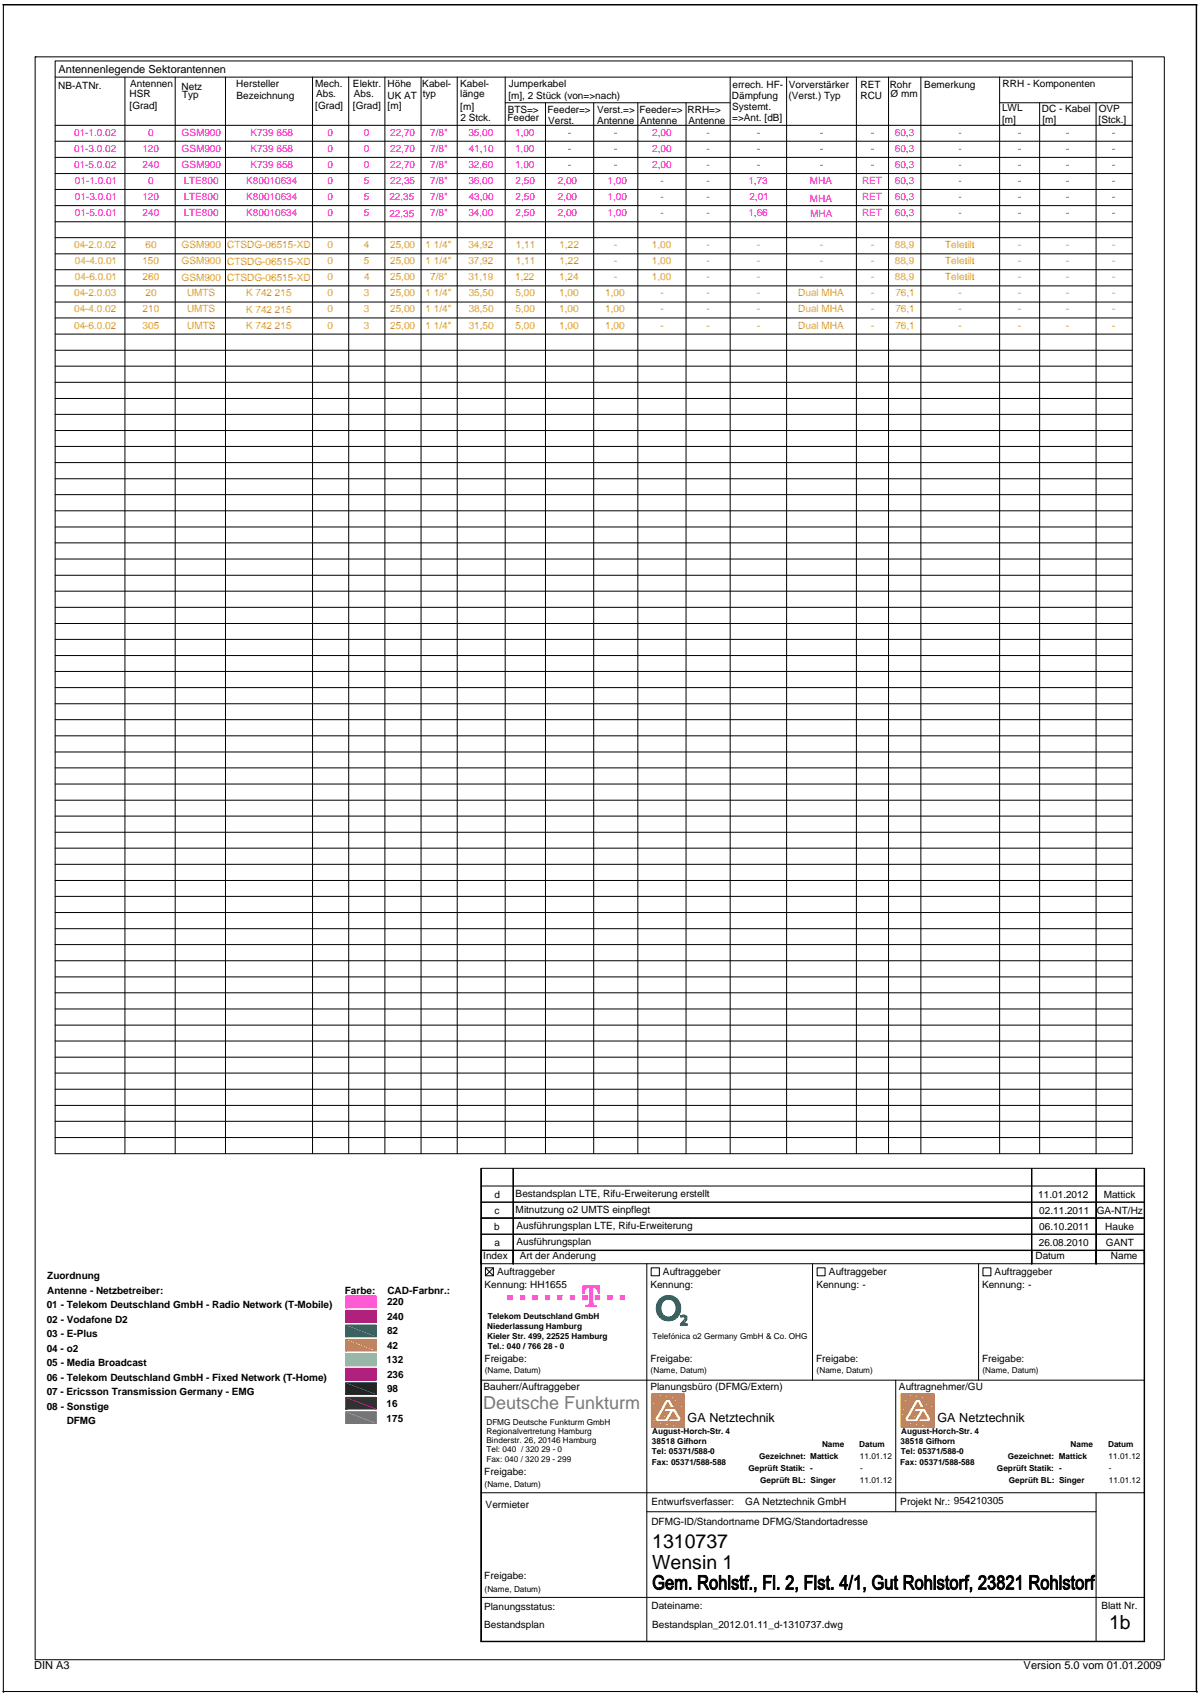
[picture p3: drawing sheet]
<svg xmlns="http://www.w3.org/2000/svg" width="297mm" height="420mm" viewBox="0 0 297 420" stroke-linecap="round" stroke-linejoin="round" font-family="sans-serif">
<defs><g id="words">
<g font-size="4.8">
<text x="161.4" y="383.2">1310737</text>
<text x="161.4" y="388.5">Wensin 1</text>
<text x="274.5" y="403.3">1b</text>
</g>
<text font-size="4.4" fill="#5c5cb8" x="119.6" y="348.9">Deutsche Funkturm</text>
<g font-size="3.1">
<text x="170.2" y="352.1">GA Netztechnik</text>
<text x="232.1" y="352.1">GA Netztechnik</text>
</g>
<g font-size="2.7">
<text x="14.5" y="18.1">Antennenlegende Sektorantennen</text>
<text x="8.4" y="413.1">DIN A3</text>
<text x="253.4" y="413.3">Version 5.0 vom 01.01.2009</text>
</g>
<g font-size="2.5">
<text x="14.4" y="22">NB-ATNr.</text>
<text x="32.1" y="24">HSR</text>
<text x="32.3" y="21.4">Antennen</text>
<text x="45" y="22.3">Netz</text>
<text x="58.5" y="21.4">Hersteller</text>
<text x="78" y="21.4">Mech.</text>
<text x="78.2" y="24">Abs.</text>
<text x="87.4" y="21.4">Elektr.</text>
<text x="87.6" y="24">Abs.</text>
<text x="95.9" y="21.4">Höhe</text>
<text x="104.5" y="21.4">Kabel-</text>
<text x="104.6" y="24">typ</text>
<text x="113.9" y="24">länge</text>
<text x="113.9" y="21.4">Kabel-</text>
<text x="126" y="21.4">Jumperkabel</text>
<text x="181.3" y="21.7">errech. HF-</text>
<text x="195.3" y="21.9">Vorverstärker</text>
<text x="213" y="21.9">RET</text>
<text x="220.2" y="21.9">Rohr</text>
<text x="228.8" y="21.9">Bemerkung</text>
<text x="248.2" y="21.4">RRH - Komponenten</text>
<text x="32.1" y="27">[Grad]</text>
<text x="45.1" y="24.3">Typ</text>
<text x="58.5" y="24.5">Bezeichnung</text>
<text x="78" y="27">[Grad]</text>
<text x="87.4" y="27">[Grad] [m]</text>
<text x="95.9" y="24.5">UK AT</text>
<text x="113.9" y="27.3">[m]</text>
<text x="114" y="29.9">2 Stck.</text>
<text x="125.6" y="30">Feeder</text>
<text x="125.7" y="27.9">BTS=&gt;</text>
<text x="125.9" y="24.5">[m], 2 Stück (von=&gt;nach)</text>
<text x="135.5" y="27.9">Feeder=&gt;</text>
<text x="147.8" y="27.9">Verst.=&gt;</text>
<text x="158.3" y="27.9">Feeder=&gt;</text>
<text x="170.2" y="27.9">RRH=&gt;</text>
<text x="181.2" y="24.5">Dämpfung</text>
<text x="181.3" y="27.3">Systemt.</text>
<text x="195.2" y="24.5">(Verst.) Typ</text>
<text x="213" y="24.6">RCU</text>
<text x="220.4" y="24">Ø mm</text>
<text x="248.1" y="27.6">LWL</text>
<text x="257.9" y="27.7">DC - Kabel</text>
<text x="272" y="27.7">OVP</text>
<text x="135.7" y="30.6">Verst.</text>
<text x="147.8" y="30.6">Antenne</text>
<text x="158.5" y="30.6">Antenne</text>
<text x="170.4" y="30.6">Antenne</text>
<text x="181.3" y="30.1">=&gt;Ant. [dB]</text>
<text x="248.1" y="30.4">[m]</text>
<text x="258" y="30.4">[m]</text>
<text x="271.9" y="30.4">[Stck.]</text>
<text x="122.4" y="296.5">d</text>
<text x="127.6" y="296.2">Bestandsplan LTE, Rifu-Erweiterung erstellt</text>
<text x="257" y="296.5">11.01.2012</text>
<text x="273.2" y="296.5">Mattick</text>
<text x="122.3" y="304.5">b</text>
<text x="122.4" y="300.5">c</text>
<text x="127.6" y="300.2">Mitnutzung o2 UMTS einpflegt</text>
<text x="127.8" y="304.2">Ausführungsplan LTE, Rifu-Erweiterung</text>
<text x="257.3" y="304.5">06.10.2011</text>
<text x="257.3" y="300.5">02.11.2011</text>
<text x="271.5" y="300.5">GA-NT/Hz</text>
<text x="273.6" y="304.5">Hauke</text>
<text x="119.6" y="311.8">Index</text>
<text x="122.4" y="308.5">a</text>
<text x="127.8" y="308.3">Ausführungsplan</text>
<text x="128.6" y="311.8">Art der Änderung</text>
<text x="256.3" y="311.8">Datum</text>
<text x="257.1" y="308.5">26.08.2010</text>
<text x="273.8" y="308.5">GANT</text>
<text x="275" y="311.8">Name</text>
<text x="11.7" y="316.7">Zuordnung</text>
<text x="123.1" y="315.7">Auftraggeber</text>
<text x="164.1" y="315.7">Auftraggeber</text>
<text x="205.2" y="315.7">Auftraggeber</text>
<text x="246.2" y="315.7">Auftraggeber</text>
<text x="11.6" y="323.9">01 - Telekom Deutschland GmbH - Radio Network (T-Mobile)</text>
<text x="11.7" y="320.3">Antenne - Netzbetreiber:</text>
<text x="85.3" y="320.4">Farbe:</text>
<text x="95.8" y="323.2">220</text>
<text x="95.9" y="320.4">CAD-Farbnr.:</text>
<text x="120" y="318.9">Kennung: HH1655</text>
<text x="161" y="318.9">Kennung:</text>
<text x="202.1" y="318.9">Kennung: -</text>
<text x="243.1" y="318.9">Kennung: -</text>
<text x="11.6" y="327.5">02 - Vodafone D2</text>
<text x="95.8" y="326.8">240</text>
<text x="11.6" y="331">03 - E-Plus</text>
<text x="11.6" y="334.7">04 - o2</text>
<text x="95.8" y="330.3">82</text>
<text x="95.8" y="334">42</text>
<text x="11.6" y="338.3">05 - Media Broadcast</text>
<text x="11.6" y="341.8">06 - Telekom Deutschland GmbH - Fixed Network (T-Home)</text>
<text x="95.7" y="337.5">132</text>
<text x="95.8" y="341.1">236</text>
<text x="120" y="337.3">Freigabe:</text>
<text x="161" y="337.3">Freigabe:</text>
<text x="202" y="337.3">Freigabe:</text>
<text x="243.1" y="337.3">Freigabe:</text>
<text x="11.6" y="345.5">07 - Ericsson Transmission Germany - EMG</text>
<text x="95.8" y="344.8">98</text>
<text x="119.7" y="344.3">Bauherr/Auftraggeber</text>
<text x="161" y="344.3">Planungsbüro (DFMG/Extern)</text>
<text x="222.5" y="344.2">Auftragnehmer/GU</text>
<text x="11.6" y="349">08 - Sonstige</text>
<text x="16.5" y="352.7">DFMG</text>
<text x="95.7" y="348.3">16</text>
<text x="95.7" y="352">175</text>
<text x="119.9" y="365.1">Freigabe:</text>
<text x="120.2" y="373.5">Vermieter</text>
<text x="161.2" y="377.6">DFMG-ID/Standortname DFMG/Standortadresse</text>
<text x="161.2" y="372.7">Entwurfsverfasser:</text>
<text x="184.5" y="372.7">GA Netztechnik GmbH</text>
<text x="222.8" y="372.7">Projekt Nr.: 954210305</text>
<text x="119.9" y="390.9">Freigabe:</text>
<text x="119.8" y="398.6">Planungsstatus:</text>
<text x="161.2" y="398.3">Dateiname:</text>
<text x="272.6" y="398.3">Blatt Nr.</text>
<text x="119.8" y="403.1">Bestandsplan</text>
<text x="161.4" y="403.1">Bestandsplan_2012.01.11_d-1310737.dwg</text>
</g>
<g font-size="2.5" fill="#ff00bf">
<text x="18.4" y="33.6">01-1.0.02</text>
<text x="36.7" y="33.6">0</text>
<text x="45" y="33.6">GSM900</text>
<text x="62" y="33.6">K739 658</text>
<text x="81.1" y="33.6">0</text>
<text x="90" y="33.6">0</text>
<text x="96.6" y="33.6">22,70</text>
<text x="106.5" y="33.6">7/8&quot;</text>
<text x="116" y="33.6">35,00</text>
<text x="127.5" y="33.6">1,00</text>
<text x="140.5" y="33.6">-</text>
<text x="152" y="33.6">-</text>
<text x="161.4" y="33.6">2,00</text>
<text x="174.9" y="33.6">-</text>
<text x="187.3" y="33.6">-</text>
<text x="202.9" y="33.6">-</text>
<text x="215.5" y="33.6">-</text>
<text x="221.5" y="33.6">60,3</text>
<text x="237.3" y="33.6">-</text>
<text x="251.9" y="33.6">-</text>
<text x="263.9" y="33.6">-</text>
<text x="275.3" y="33.6">-</text>
<text x="18.4" y="41.6">01-5.0.02</text>
<text x="18.4" y="37.6">01-3.0.02</text>
<text x="35.2" y="37.6">120</text>
<text x="35.3" y="41.6">240</text>
<text x="45" y="37.6">GSM900</text>
<text x="45" y="41.7">GSM900</text>
<text x="62" y="37.6">K739 658</text>
<text x="62" y="41.6">K739 658</text>
<text x="81.1" y="37.6">0</text>
<text x="81.1" y="41.6">0</text>
<text x="90" y="37.6">0</text>
<text x="90" y="41.6">0</text>
<text x="96.6" y="37.6">22,70</text>
<text x="96.6" y="41.6">22,70</text>
<text x="106.5" y="37.6">7/8&quot;</text>
<text x="106.5" y="41.6">7/8&quot;</text>
<text x="116" y="41.6">32,60</text>
<text x="116" y="37.6">41,10</text>
<text x="127.5" y="37.6">1,00</text>
<text x="127.5" y="41.6">1,00</text>
<text x="140.5" y="37.6">-</text>
<text x="140.5" y="41.6">-</text>
<text x="152" y="41.6">-</text>
<text x="152" y="37.6">-</text>
<text x="161.4" y="37.6">2,00</text>
<text x="161.4" y="41.6">2,00</text>
<text x="174.9" y="41.6">-</text>
<text x="174.9" y="37.6">-</text>
<text x="187.3" y="41.6">-</text>
<text x="187.3" y="37.6">-</text>
<text x="202.9" y="37.6">-</text>
<text x="202.9" y="41.6">-</text>
<text x="215.5" y="37.6">-</text>
<text x="215.5" y="41.6">-</text>
<text x="221.5" y="37.6">60,3</text>
<text x="221.5" y="41.6">60,3</text>
<text x="237.3" y="41.6">-</text>
<text x="237.3" y="37.6">-</text>
<text x="251.9" y="41.6">-</text>
<text x="251.9" y="37.6">-</text>
<text x="263.9" y="41.6">-</text>
<text x="263.9" y="37.6">-</text>
<text x="275.3" y="41.6">-</text>
<text x="275.3" y="37.6">-</text>
<text x="18.5" y="45.5">01-1.0.01</text>
<text x="36.7" y="45.5">0</text>
<text x="45.5" y="45.5">LTE800</text>
<text x="61" y="45.5">K80010634</text>
<text x="81.1" y="45.5">0</text>
<text x="90" y="45.5">5</text>
<text x="96.6" y="45.5">22,35</text>
<text x="106.5" y="45.5">7/8&quot;</text>
<text x="116" y="45.5">36,00</text>
<text x="127.6" y="45.5">2,50</text>
<text x="138" y="45.5">2,00</text>
<text x="150.4" y="45.5">1,00</text>
<text x="163.5" y="45.5">-</text>
<text x="174.9" y="45.5">-</text>
<text x="185.3" y="45.5">1,73</text>
<text x="200.5" y="45.5">MHA</text>
<text x="213.4" y="45.5">RET</text>
<text x="221.5" y="45.5">60,3</text>
<text x="237.3" y="45.5">-</text>
<text x="251.9" y="45.5">-</text>
<text x="263.9" y="45.5">-</text>
<text x="275.3" y="45.5">-</text>
<text x="18.5" y="49.5">01-3.0.01</text>
<text x="18.5" y="53.5">01-5.0.01</text>
<text x="35.2" y="49.5">120</text>
<text x="35.3" y="53.5">240</text>
<text x="45.5" y="49.5">LTE800</text>
<text x="45.5" y="53.5">LTE800</text>
<text x="61" y="49.5">K80010634</text>
<text x="61" y="53.5">K80010634</text>
<text x="81.1" y="49.5">0</text>
<text x="81.1" y="53.5">0</text>
<text x="90" y="49.5">5</text>
<text x="90" y="53.5">5</text>
<text x="96.4" y="49.6">22,35</text>
<text x="96.4" y="53.6">22,35</text>
<text x="106.5" y="49.5">7/8&quot;</text>
<text x="106.5" y="53.5">7/8&quot;</text>
<text x="115.9" y="53.5">34,00</text>
<text x="116" y="49.5">43,00</text>
<text x="127.6" y="49.5">2,50</text>
<text x="127.6" y="53.5">2,50</text>
<text x="138" y="49.5">2,00</text>
<text x="138" y="53.5">2,00</text>
<text x="150.4" y="49.5">1,00</text>
<text x="150.4" y="53.5">1,00</text>
<text x="163.5" y="49.5">-</text>
<text x="163.5" y="53.5">-</text>
<text x="174.9" y="49.5">-</text>
<text x="174.9" y="53.5">-</text>
<text x="185.3" y="53.5">1,66</text>
<text x="185.5" y="49.5">2,01</text>
<text x="200.5" y="49.9">MHA</text>
<text x="200.6" y="53.6">MHA</text>
<text x="213.4" y="49.5">RET</text>
<text x="213.4" y="53.5">RET</text>
<text x="221.5" y="49.5">60,3</text>
<text x="221.5" y="53.5">60,3</text>
<text x="237.3" y="49.5">-</text>
<text x="237.3" y="53.5">-</text>
<text x="251.9" y="49.5">-</text>
<text x="251.9" y="53.5">-</text>
<text x="263.9" y="49.5">-</text>
<text x="263.9" y="53.5">-</text>
<text x="275.3" y="49.5">-</text>
<text x="275.3" y="53.5">-</text>
</g>
<g font-size="2.5" fill="#dda500">
<text x="18.4" y="61.4">04-2.0.02</text>
<text x="18.5" y="65.4">04-4.0.01</text>
<text x="35.2" y="65.4">150</text>
<text x="36" y="61.4">60</text>
<text x="45" y="65.4">GSM900</text>
<text x="45" y="61.4">GSM900</text>
<text x="56.3" y="65.5">CTSDG-06515-XD</text>
<text x="56.3" y="61.4">CTSDG-06515-XD</text>
<text x="81.1" y="65.4">0</text>
<text x="81.1" y="61.4">0</text>
<text x="90" y="65.4">5</text>
<text x="90.1" y="61.4">4</text>
<text x="96.6" y="65.4">25,00</text>
<text x="96.6" y="61.4">25,00</text>
<text x="105.3" y="65.4">1 1/4&quot;</text>
<text x="105.3" y="61.4">1 1/4&quot;</text>
<text x="116" y="65.4">37,92</text>
<text x="116" y="61.4">34,92</text>
<text x="127.7" y="65.4">1,11</text>
<text x="127.7" y="61.4">1,11</text>
<text x="138.5" y="61.4">1,22</text>
<text x="138.5" y="65.4">1,22</text>
<text x="152" y="65.4">-</text>
<text x="152" y="61.4">-</text>
<text x="161.4" y="61.4">1,00</text>
<text x="161.4" y="65.4">1,00</text>
<text x="174.9" y="65.4">-</text>
<text x="174.9" y="61.4">-</text>
<text x="187.3" y="65.4">-</text>
<text x="187.3" y="61.4">-</text>
<text x="202.9" y="61.4">-</text>
<text x="202.9" y="65.4">-</text>
<text x="215.5" y="61.4">-</text>
<text x="215.5" y="65.4">-</text>
<text x="221.5" y="65.4">88,9</text>
<text x="221.5" y="61.4">88,9</text>
<text x="234" y="65.4">Teletilt</text>
<text x="234" y="61.4">Teletilt</text>
<text x="251.9" y="65.4">-</text>
<text x="251.9" y="61.4">-</text>
<text x="263.9" y="65.4">-</text>
<text x="263.9" y="61.4">-</text>
<text x="275.3" y="65.4">-</text>
<text x="275.3" y="61.4">-</text>
<text x="18.5" y="69.4">04-6.0.01</text>
<text x="35.3" y="69.4">260</text>
<text x="45" y="69.6">GSM900</text>
<text x="56.3" y="69.5">CTSDG-06515-XD</text>
<text x="81.1" y="69.4">0</text>
<text x="90.1" y="69.4">4</text>
<text x="96.6" y="69.4">25,00</text>
<text x="106.5" y="69.4">7/8&quot;</text>
<text x="116" y="69.4">31,19</text>
<text x="127.5" y="69.4">1,22</text>
<text x="138.4" y="69.4">1,24</text>
<text x="152" y="69.4">-</text>
<text x="161.4" y="69.4">1,00</text>
<text x="174.9" y="69.4">-</text>
<text x="187.3" y="69.4">-</text>
<text x="202.9" y="69.4">-</text>
<text x="215.5" y="69.4">-</text>
<text x="221.5" y="69.4">88,9</text>
<text x="234" y="69.4">Teletilt</text>
<text x="251.9" y="69.4">-</text>
<text x="263.9" y="69.4">-</text>
<text x="275.3" y="69.4">-</text>
<text x="18.4" y="73.4">04-2.0.03</text>
<text x="18.4" y="77.3">04-4.0.02</text>
<text x="35.3" y="77.3">210</text>
<text x="36" y="73.4">20</text>
<text x="46.3" y="73.4">UMTS</text>
<text x="46.3" y="77.3">UMTS</text>
<text x="60.9" y="73.4">K 742 215</text>
<text x="60.9" y="77.5">K 742 215</text>
<text x="81.1" y="73.4">0</text>
<text x="81.1" y="77.3">0</text>
<text x="90" y="73.4">3</text>
<text x="90" y="77.3">3</text>
<text x="96.6" y="73.4">25,00</text>
<text x="96.6" y="77.3">25,00</text>
<text x="105.3" y="73.4">1 1/4&quot;</text>
<text x="105.3" y="77.3">1 1/4&quot;</text>
<text x="116" y="73.4">35,50</text>
<text x="116" y="77.3">38,50</text>
<text x="127.6" y="73.4">5,00</text>
<text x="127.6" y="77.3">5,00</text>
<text x="138.4" y="73.4">1,00</text>
<text x="138.4" y="77.3">1,00</text>
<text x="149.8" y="73.4">1,00</text>
<text x="149.8" y="77.3">1,00</text>
<text x="163.5" y="73.4">-</text>
<text x="163.5" y="77.3">-</text>
<text x="174.9" y="73.4">-</text>
<text x="174.9" y="77.3">-</text>
<text x="187.3" y="73.4">-</text>
<text x="187.3" y="77.3">-</text>
<text x="197.6" y="73.4">Dual MHA</text>
<text x="197.6" y="77.3">Dual MHA</text>
<text x="215.5" y="73.4">-</text>
<text x="215.5" y="77.3">-</text>
<text x="221.6" y="73.4">76,1</text>
<text x="221.6" y="77.3">76,1</text>
<text x="237.3" y="73.4">-</text>
<text x="237.3" y="77.3">-</text>
<text x="251.9" y="73.4">-</text>
<text x="251.9" y="77.3">-</text>
<text x="263.9" y="73.4">-</text>
<text x="263.9" y="77.3">-</text>
<text x="275.3" y="73.4">-</text>
<text x="275.3" y="77.3">-</text>
<text x="18.4" y="81.3">04-6.0.02</text>
<text x="35.3" y="81.3">305</text>
<text x="46.4" y="81.5">UMTS</text>
<text x="60.9" y="81.5">K 742 215</text>
<text x="81.1" y="81.3">0</text>
<text x="90" y="81.3">3</text>
<text x="96.6" y="81.3">25,00</text>
<text x="105.3" y="81.3">1 1/4&quot;</text>
<text x="116" y="81.3">31,50</text>
<text x="127.6" y="81.3">5,00</text>
<text x="138.4" y="81.3">1,00</text>
<text x="149.8" y="81.3">1,00</text>
<text x="163.5" y="81.3">-</text>
<text x="174.9" y="81.3">-</text>
<text x="187.3" y="81.3">-</text>
<text x="197.6" y="81.3">Dual MHA</text>
<text x="215.5" y="81.3">-</text>
<text x="221.6" y="81.3">76,1</text>
<text x="237.3" y="81.3">-</text>
<text x="251.9" y="81.3">-</text>
<text x="263.9" y="81.3">-</text>
<text x="275.3" y="81.3">-</text>
</g>
<g font-size="2">
<text x="120.6" y="329">Niederlassung Hamburg</text>
<text x="120.7" y="326.5">Telekom Deutschland GmbH</text>
<text x="120.6" y="331.5">Kieler Str. 499, 22525 Hamburg</text>
<text x="120.7" y="334">Tel.: 040 / 766 28 - 0</text>
<text x="161.5" y="331.5">Telefónica o2 Germany GmbH &amp; Co. OHG</text>
<text x="120" y="340">(Name, Datum)</text>
<text x="161.1" y="340">(Name, Datum)</text>
<text x="202.1" y="340">(Name, Datum)</text>
<text x="243.2" y="340">(Name, Datum)</text>
<text x="120.4" y="352.8">DFMG Deutsche Funkturm GmbH</text>
<text x="120.4" y="355.1">Regionalvertretung Hamburg</text>
<text x="120.4" y="357.4">Binderstr. 26, 20146 Hamburg</text>
<text x="120.4" y="359.6">Tel: 040 / 320 29 - 0</text>
<text x="161.4" y="357.6">38518 Gifhorn</text>
<text x="161.4" y="355.1">August-Horch-Str. 4</text>
<text x="203.5" y="358.2">Name</text>
<text x="212.7" y="358.2">Datum</text>
<text x="222.9" y="357.6">38518 Gifhorn</text>
<text x="223" y="355.1">August-Horch-Str. 4</text>
<text x="265" y="358.2">Name</text>
<text x="274.3" y="358.2">Datum</text>
<text x="120.4" y="361.9">Fax: 040 / 320 29 - 299</text>
<text x="161.3" y="362.6">Fax: 05371/588-588</text>
<text x="161.4" y="360.1">Tel: 05371/588-0</text>
<text x="185.3" y="364.1">Geprüft Statik: -</text>
<text x="187.9" y="361.2">Gezeichnet: Mattick</text>
<text x="212.9" y="361.3">11.01.12</text>
<text x="212.9" y="364.2">-</text>
<text x="222.8" y="362.6">Fax: 05371/588-588</text>
<text x="223" y="360.1">Tel: 05371/588-0</text>
<text x="246.8" y="364.1">Geprüft Statik: -</text>
<text x="249.4" y="361.2">Gezeichnet: Mattick</text>
<text x="274.4" y="361.3">11.01.12</text>
<text x="274.5" y="364.2">-</text>
<text x="120" y="368.2">(Name, Datum)</text>
<text x="188.2" y="367.1">Geprüft BL: Singer</text>
<text x="212.9" y="367.1">11.01.12</text>
<text x="249.7" y="367.1">Geprüft BL: Singer</text>
<text x="274.5" y="367.1">11.01.12</text>
<text x="120" y="394.1">(Name, Datum)</text>
</g>
</g></defs>
<g fill="none" stroke="#000" stroke-width=".25">
<path d="M119 310l.1 2.9zM119 312.9l.1 93.5zM119 310l.1 96.4M119 312.9h.1M119.1 312.9h164.2M120.2 313.9h1.9v2h-1.9zM127 312.9h.1M127 310l.1 2.9zM127 310h.1M127 310v2.9M160.1 312.9v93.5M161.2 313.9h2v2h-2z"/>
<path d="M201.1 312.9v28.8M202.3 313.9h1.9v2h-1.9zM242.2 312.9v28.8M243.3 313.9h2v2h-2zM255.3 312.9h.1M255.3 310l.1 2.9zM255.3 310h.1M255.4 310v2.9M271.3 310l.1 2.9zM271.4 310v2.9M283.2 312.9l.1 93.5zM283.2 310l.1 2.9z"/>
<path d="M283.3 310v96.4M119.1 341.7h164.2M221.7 341.7v32.6M119.1 369.6h164.2M160.1 374.3h111.2M271.3 369.6v36.8M119.1 395.5h164.2M119 406.4h.1M119.1 406.4l164.2 .1zM119.1 406.4h164.2"/>
</g>
<g fill="#000" stroke="#000" stroke-width=".25">
<path d="M162.2 390.4a1.31 1.31 0 0 1 1.8 0h-.9a1.44 1.44 0 0 0-1 1.4 1.44 1.44 0 0 0 1 1.4l.9 .1a1.58 1.58 0 0 1-1.9-.1 1.58 1.58 0 0 1-.4-1.8z" fill-rule="evenodd"/>
<path d="M163.1 390.4h.9l.3 .6-.3 .1a.81 .81 0 0 0-.9-.7z" fill-rule="evenodd"/>
<path d="M163.1 391.8h1.3v1.2l-.4 .3-.9-.1 .9-.4v-.6h-.9z" fill-rule="evenodd"/>
<path d="M165 391.3h.8l-.5 .2-.2 .5 1.6 .2v.2h-1.6l.2 .6 .5 .2h-.8l-.2-.3v-1.1z" fill-rule="evenodd"/>
<path d="M165 391.3a.96 .96 0 0 1 1.2-.2 .96 .96 0 0 1 .5 1.1l-1.6-.2h1.2l-.1-.4-.3-.3z" fill-rule="evenodd"/>
<path d="M165 393.2h.8l.3-.1 .2-.4 .4 .1a.94 .94 0 0 1-.7 .8 .94 .94 0 0 1-1-.4z" fill-rule="evenodd"/>
<path d="M167.2 391h.3v.4h.2l-.2 .8v1.3h-.3z" fill-rule="evenodd"/>
<path d="M167.7 391.1l.4-.2 .4 .2-1 .3z" fill-rule="evenodd"/>
<path d="M168 391.3l.5-.2 .2 .3z" fill-rule="evenodd"/>
<path d="M168.3 391.5l1.1-.6 .5 .3-1 .3-.1 2h-.4z" fill-rule="evenodd"/>
<path d="M169.3 391.3l.6-.1 .1 .4v1.9h-.3l-.1-1.9z" fill-rule="evenodd"/>
<path d="M170.7 393h.4v.5h-.4z" fill-rule="evenodd"/>
<path d="M172.9 390.1h1.9l-.6 .3h-.9v1.2h1.7a2.08 2.08 0 0 1-1.7 .4v1.5h-.4z" fill-rule="evenodd"/>
<path d="M173.7 392l.7-.1 .2 .2 .9 1.4h-.5l-.9-1.4z" fill-rule="evenodd"/>
<path d="M174.2 390.4l.6-.3 .3 .3 .1 .6-.2 .6h-1.7l1.2-.1 .2-.2v-.7z" fill-rule="evenodd"/>
<path d="M176 391.2a.91 .91 0 0 1 1.4 .1h-.8a1.06 1.06 0 0 0-.6 1 1.06 1.06 0 0 0 .6 .9h-.7l-.2-.3v-1.1z" fill-rule="evenodd"/>
<path d="M176.6 391.3h.8a1.29 1.29 0 0 1 .2 1.5 1.29 1.29 0 0 1-1.4 .7l-.3-.3h.7a1.06 1.06 0 0 0 .6-.9 1.06 1.06 0 0 0-.6-1z" fill-rule="evenodd"/>
<path d="M178.1 390.1h.3v1.2h.6l-.5 .4-.1 1.8h-.3z" fill-rule="evenodd"/>
<path d="M178.4 391.3a.73 .73 0 0 1 1.3 .1l.1 2.1h-.4l-.1-2z" fill-rule="evenodd"/>
<path d="M180.3 390.1h.4v3.4h-.4z" fill-rule="evenodd"/>
<path d="M181.1 392.8l.3-.1 .2 .4 .4 .1-.6 .2z" fill-rule="evenodd"/>
<path d="M181.4 391.1l.5-.2 .7 .4-1 .1-.1 .2 .2 .3 .7 .3a.83 .83 0 0 1 .2 1.2 .83 .83 0 0 1-1.2 0l1-.3v-.5l-.4-.1a.82 .82 0 0 1-.8-1.1z" fill-rule="evenodd"/>
<path d="M181.9 391.3h.7l.2 .4h-.4l-.1-.3z" fill-rule="evenodd"/>
<path d="M183.3 390.4l.4-.3v.9h.4v.4h-.4v1.6l.2 .2-.5 .1-.1-1.9h-.2v-.4h.2z" fill-rule="evenodd"/>
<path d="M183.4 393.3l.7-.2v.4h-.6z" fill-rule="evenodd"/>
<path d="M184.5 390.4h.6l-.2 .1-.1 .5h.5v.4h-.5v2.1h-.3v-2.1h-.3v-.4h.3z" fill-rule="evenodd"/>
<path d="M184.7 390.1l.7-.1v.4h-.9z" fill-rule="evenodd"/>
<path d="M185.7 393h.4v.5h-.4z" fill-rule="evenodd"/>
<path d="M186.8 393h.4l-.1 1-.2 .2-.1-.2 .2-.5h-.2z" fill-rule="evenodd"/>
<path d="M189 390.1h2v.4h-1.6v1h1.4v.4h-1.4v1.6h-.4z" fill-rule="evenodd"/>
<path d="M191.4 390.1h.4v3.4h-.4z" fill-rule="evenodd"/>
<path d="M192.4 393h.5v.5h-.5z" fill-rule="evenodd"/>
<path d="M194.8 390.3a.97 .97 0 0 1 1.4 0l-1.1 .2-.2 .6h-.4z" fill-rule="evenodd"/>
<path d="M195.5 390.4l.7-.1a2.08 2.08 0 0 1-1.1 2.6l-.1 .2h1.4v.4h-1.9l.3-.7 1-1.2 .2-.5-.1-.5z" fill-rule="evenodd"/>
<path d="M197 393h.4l-.1 1-.2 .2 .1-.7h-.2z" fill-rule="evenodd"/>
<path d="M199.2 390.1h2v.4h-1.6v1h1.4v.4h-1.4v1.6h-.4z" fill-rule="evenodd"/>
<path d="M201.7 390.1h.3v3.4h-.3z" fill-rule="evenodd"/>
<path d="M202.4 392.8l.4-.1 .1 .4 .4 .1-.6 .2z" fill-rule="evenodd"/>
<path d="M202.7 391.1l.6-.2 .7 .4-1.1 .1-.1 .2 .2 .3 .8 .3a.82 .82 0 0 1 .2 1.2 .82 .82 0 0 1-1.3 0l1-.3v-.5l-.4-.1a.86 .86 0 0 1-.8-.8z" fill-rule="evenodd"/>
<path d="M203.3 391.3h.7l.1 .4h-.3l-.2-.3z" fill-rule="evenodd"/>
<path d="M204.7 390.4l.3-.3v.9h.4v.4h-.4l.1 1.6 .2 .2-.6 .1v-1.9h-.3v-.4h.3z" fill-rule="evenodd"/>
<path d="M204.7 393.3l.7-.2v.4h-.5z" fill-rule="evenodd"/>
<path d="M205.8 393h.5v.5h-.5z" fill-rule="evenodd"/>
<path d="M209.1 390.1h.3l-1.2 2.2h1.6v.4h-.4v.8h-.3v-.8h-1.3v-.4z" fill-rule="evenodd"/>
<path d="M209.4 390.1v2.2h-1.2h.9v-1.6z" fill-rule="evenodd"/>
<path d="M210.9 390h.3l-.9 3.6h-.3z" fill-rule="evenodd"/>
<path d="M211.6 390.9l.4-.2 .3 .1-.7 .5z" fill-rule="evenodd"/>
<path d="M212.4 390h.3v3.5h-.4v-2.7l-.3-.1z" fill-rule="evenodd"/>
<path d="M213.8 393h.4l-.1 1-.2 .2 .1-.7h-.2z" fill-rule="evenodd"/>
<path d="M216.5 390.4a1.34 1.34 0 0 1 1.8 0h-.9a1.46 1.46 0 0 0-1.1 1 1.46 1.46 0 0 0 .4 1.5l1.6 .4a1.59 1.59 0 0 1-1.9-.1 1.59 1.59 0 0 1-.5-1.8z" fill-rule="evenodd"/>
<path d="M217.4 390.4h.9l.3 .6-.4 .1a.81 .81 0 0 0-.8-.7z" fill-rule="evenodd"/>
<path d="M217.4 391.8h1.2v1.2l-.3 .3-.9-.1 .8-.4v-.6h-.8z" fill-rule="evenodd"/>
<path d="M219.1 391h.4v1.9l.4 .3-.6 .1-.1-.3z" fill-rule="evenodd"/>
<path d="M219.3 393.3l1.2-.1a.73 .73 0 0 1-1.2 .1z" fill-rule="evenodd"/>
<path d="M220.5 391h.4v2.5h-.4v-.3l-.3-.1 .3-.7z" fill-rule="evenodd"/>
<path d="M221.5 390.4l.3-.3v.9h.4v.4h-.4l.1 1.6 .2 .2-.6 .1v-1.9h-.3v-.4h.3z" fill-rule="evenodd"/>
<path d="M221.5 393.3l.7-.2 .1 .4h-.6z" fill-rule="evenodd"/>
<path d="M223.8 390.1h1.8l-.5 .3h-1v1.2h1.8a2.17 2.17 0 0 1-1.8 .4v1.5h-.3z" fill-rule="evenodd"/>
<path d="M224.6 392l.7-.1 .2 .2 .8 1.4h-.5l-.8-1.4z" fill-rule="evenodd"/>
<path d="M225.1 390.4l.5-.3 .4 .3 .1 .6-.2 .6h-1.8l1.3-.1 .2-.2-.1-.7z" fill-rule="evenodd"/>
<path d="M226.8 391.2a.91 .91 0 0 1 1.4 .1h-.7a1.06 1.06 0 0 0-.6 1 1.06 1.06 0 0 0 .6 .9h-.7l-.2-.3v-1.1z" fill-rule="evenodd"/>
<path d="M227.5 391.3h.7a1.29 1.29 0 0 1 .3 1.5 1.29 1.29 0 0 1-1.4 .7l-.3-.3h.7a1.05 1.05 0 0 0 .6-.9 1.05 1.05 0 0 0-.6-1z" fill-rule="evenodd"/>
<path d="M228.9 390.1h.4v1.2h.5l-.5 .4v1.8h-.4z" fill-rule="evenodd"/>
<path d="M229.3 391.3a.73 .73 0 0 1 1.3 .1l.1 2.1h-.4l-.1-2z" fill-rule="evenodd"/>
<path d="M231.2 390.1h.3v3.4h-.3z" fill-rule="evenodd"/>
<path d="M232 392.8l.3-.1 .2 .4 .4 .1-.7 .2z" fill-rule="evenodd"/>
<path d="M232.3 391.1l.5-.2 .7 .4-1 .1-.1 .4 .5 .2a.82 .82 0 0 1 .7 1.2 .99 .99 0 0 1-1.4 .2l1-.3v-.5l-.3-.1a.83 .83 0 0 1-.9-.8z" fill-rule="evenodd"/>
<path d="M232.8 391.3h.7l.1 .4h-.3l-.1-.3z" fill-rule="evenodd"/>
<path d="M234.2 390.4l.4-.3v.9h.3v.4h-.3v1.6l.2 .2-.5 .1-.1-1.9h-.2v-.4h.2z" fill-rule="evenodd"/>
<path d="M234.3 393.3l.6-.2 .1 .4h-.6z" fill-rule="evenodd"/>
<path d="M235.5 391.2a.91 .91 0 0 1 1.4 .1h-.8a1.06 1.06 0 0 0-.6 1 1.06 1.06 0 0 0 .6 .9h-.7l-.2-.3v-1.1z" fill-rule="evenodd"/>
<path d="M236.1 391.3h.8a1.29 1.29 0 0 1 .2 1.5 1.29 1.29 0 0 1-1.4 .7l-.3-.3h.7a1.05 1.05 0 0 0 .7-.9 1.05 1.05 0 0 0-.7-1z" fill-rule="evenodd"/>
<path d="M237.6 391h.3v.4h.4l-.3 .3-.1 1.8h-.3z" fill-rule="evenodd"/>
<path d="M238.1 391l.6 .1-.1 .4-.7-.1z" fill-rule="evenodd"/>
<path d="M239 390.4h.6l-.2 .1v.5h.4v.4h-.4v2.1h-.4v-2.1h-.3v-.4h.3z" fill-rule="evenodd"/>
<path d="M239.2 390.1l.7-.1v.4h-.9z" fill-rule="evenodd"/>
<path d="M240.1 393h.5l-.1 1-.3 .2-.1-.2 .2-.5h-.2z" fill-rule="evenodd"/>
<path d="M242.5 390.3a.97 .97 0 0 1 1.4 0l-1.1 .2-.2 .6h-.3z" fill-rule="evenodd"/>
<path d="M243.2 390.4l.7-.1a1.55 1.55 0 0 1-.7 2.2l-.5 .6h1.4v.4h-1.9l.2-.7 1.1-1.2 .2-.5-.1-.5z" fill-rule="evenodd"/>
<path d="M244.8 390.3l.6 .1-.3 .1-.2 .5-.4-.1z" fill-rule="evenodd"/>
<path d="M244.5 392.6h.4l.1 .4 .4 .2 .7 .1a.93 .93 0 0 1-1 .2 .93 .93 0 0 1-.6-.9z" fill-rule="evenodd"/>
<path d="M245.2 391.5l.7 .1-.7 .3z" fill-rule="evenodd"/>
<path d="M244.8 390.3a.86 .86 0 0 1 1.3 .1 .86 .86 0 0 1-.2 1.2l-.6-.1 .4-.1 .2-.4-.1-.5z" fill-rule="evenodd"/>
<path d="M245.4 391.8l.5-.2 .4 .3a1.11 1.11 0 0 1-.2 1.4l-.7-.1 .5-.2 .1-.5-.1-.4z" fill-rule="evenodd"/>
<path d="M246.9 391.9l.3-.2 .5 .1-.4 .2a.75 .75 0 0 0 .4 1.2l-.7 .1a1.19 1.19 0 0 1-.1-1.4z" fill-rule="evenodd"/>
<path d="M247.1 390.3a.82 .82 0 0 1 1.2 0l-.9 .2-.2 .4 .2 .4a1.21 1.21 0 0 1 1.1 .7 1.21 1.21 0 0 1-.1 1.3 .97 .97 0 0 1-1.4 0l1.1-.2 .2-.5-.1-.6-.9-.4a.86 .86 0 0 1-.2-1.3z" fill-rule="evenodd"/>
<path d="M247.7 390.4l.6-.1a.85 .85 0 0 1-.2 1.3l-.4-.1 .4-.2 .1-.4-.1-.4z" fill-rule="evenodd"/>
<path d="M249.3 390.3a.97 .97 0 0 1 1.4 0l-1.1 .2-.2 .6h-.3z" fill-rule="evenodd"/>
<path d="M250 390.4l.7-.1a1.63 1.63 0 0 1-.7 2.3l-.5 .5h1.4v.4h-1.9l.2-.7 1.2-1.2 .1-.5-.1-.5z" fill-rule="evenodd"/>
<path d="M251.6 390.9l.3-.2 .4 .1-.7 .5z" fill-rule="evenodd"/>
<path d="M252.4 390h.3v3.5h-.4v-2.7l-.4-.1z" fill-rule="evenodd"/>
<path d="M254.9 390.1h1.9l-.6 .3h-.9v1.2h1.7a2.08 2.08 0 0 1-1.7 .4v1.5h-.4z" fill-rule="evenodd"/>
<path d="M255.7 392l.7-.1 .2 .2 .9 1.4h-.5l-.7-1.2z" fill-rule="evenodd"/>
<path d="M256.2 390.4l.6-.3 .3 .3 .1 .6-.2 .6h-1.7l1.2-.1 .2-.2v-.7z" fill-rule="evenodd"/>
<path d="M258 391.2a.93 .93 0 0 1 1.4 .1h-.8a1.05 1.05 0 0 0-.6 1 1.05 1.05 0 0 0 .6 .9h-.7l-.2-.3v-1.1z" fill-rule="evenodd"/>
<path d="M258.6 391.3h.8a1.29 1.29 0 0 1 .2 1.5 1.29 1.29 0 0 1-1.4 .7l-.3-.3h.7a1.06 1.06 0 0 0 .6-.9 1.06 1.06 0 0 0-.6-1z" fill-rule="evenodd"/>
<path d="M260.1 390.1h.3v1.2h.6l-.5 .4-.1 1.8h-.3z" fill-rule="evenodd"/>
<path d="M260.4 391.3a.73 .73 0 0 1 1.3 .1l.1 2.1h-.4l-.1-2z" fill-rule="evenodd"/>
<path d="M262.3 390.1h.4v3.4h-.4z" fill-rule="evenodd"/>
<path d="M263.1 392.8l.3-.1 .2 .4 .4 .1-.6 .2z" fill-rule="evenodd"/>
<path d="M263.4 391.1l.5-.2 .7 .4-1 .1-.1 .4 .5 .2a.82 .82 0 0 1 .7 1.2 .99 .99 0 0 1-1.3 .2l1-.3v-.5l-.4-.1a.82 .82 0 0 1-.8-1.1z" fill-rule="evenodd"/>
<path d="M263.9 391.3h.7l.2 .4h-.4l-.1-.3z" fill-rule="evenodd"/>
<path d="M265.3 390.4l.4-.3v.9h.4v.4h-.4v1.6l.2 .2-.5 .1-.1-1.9h-.2v-.4h.2z" fill-rule="evenodd"/>
<path d="M265.4 393.3l.7-.2v.4h-.6z" fill-rule="evenodd"/>
<path d="M266.6 391.2a.91 .91 0 0 1 1.4 .1h-.7a1.05 1.05 0 0 0-.7 1 1.05 1.05 0 0 0 .7 .9h-.7l-.2-.3-.1-1.1z" fill-rule="evenodd"/>
<path d="M267.3 391.3h.7a1.28 1.28 0 0 1 .2 1.5 1.28 1.28 0 0 1-1.3 .7l-.3-.3h.7a1.06 1.06 0 0 0 .6-.9 1.06 1.06 0 0 0-.6-1z" fill-rule="evenodd"/>
<path d="M268.7 391h.3v.4h.4l-.3 .3-.1 1.8h-.3z" fill-rule="evenodd"/>
<path d="M269.2 391l.6 .1-.1 .4-.7-.1z" fill-rule="evenodd"/>
<path d="M270.2 390.4h.6l-.2 .1-.1 .5h.4v.4h-.4v2.1h-.4v-2.1h-.3v-.4h.3z" fill-rule="evenodd"/>
<path d="M270.3 390.1l.7-.1v.4h-.8z" fill-rule="evenodd"/>
</g>
<path d="M161.2 345.1h8.2zM161.2 345.1h8.2" fill="none" stroke="#ff7e00" stroke-width=".25"/>
<g fill="#ff7e00">
<path d="M161.2 345.1l8.2 1.4h-8.2z"/>
<path d="M161.2 345.1h8.2v1.4z"/>
</g>
<path d="M161.2 345.1h8.2v1.4h-8.2z" fill="none" stroke="#ff7e00" stroke-width=".25"/>
<path d="M164.9 346.5h.9z" fill="#ff7e00"/>
<path d="M164.9 346.5h.9z" fill="none" stroke="#ff7e00" stroke-width=".25"/>
<g fill="#ff7e00">
<path d="M161.2 346.5l3.2 .7h-3.2z"/>
<path d="M161.2 346.5h3.7l-.5 .7z"/>
</g>
<path d="M161.2 346.5h3.7l-.5 .7h-3.2z" fill="none" stroke="#ff7e00" stroke-width=".25"/>
<g fill="#ff7e00">
<path d="M165.8 346.5l3.6 .7h-3.1z"/>
<path d="M165.8 346.5h3.6v.7z"/>
</g>
<path d="M165.8 346.5h3.6v.7h-3.1z" fill="none" stroke="#ff7e00" stroke-width=".25"/>
<g fill="#ff7e00">
<path d="M161.2 347.2l2.5 1.3h-2.5z"/>
<path d="M161.2 347.2h3.2l-.7 1.3z"/>
</g>
<path d="M161.2 347.2h3.2l-.7 1.3h-2.5z" fill="none" stroke="#ff7e00" stroke-width=".25"/>
<path d="M165.3 347.2l.7 1.3h-1.4z" fill="#ff7e00"/>
<path d="M165.3 347.2l.7 1.3h-1.4z" fill="none" stroke="#ff7e00" stroke-width=".25"/>
<g fill="#ff7e00">
<path d="M166.3 347.2l3.1 1.3h-2.4z"/>
<path d="M166.3 347.2h3.1v1.3z"/>
</g>
<path d="M166.3 347.2h3.1v1.3h-2.4z" fill="none" stroke="#ff7e00" stroke-width=".25"/>
<path d="M166 348.5h1z" fill="#ff7e00"/>
<path d="M161.2 348.5h2.5l-.1 .2h-2.4zM161.2 348.6h2.5M164.5 348.6h4.9M164.6 348.5h4.8v.2h-4.9zM164.7 348.7h2.4zM164.7 348.7h2.4M166 348.5h1z" fill="none" stroke="#ff7e00" stroke-width=".25"/>
<g fill="#ff7e00">
<path d="M161.2 348.7l1.9 .8h-1.9z"/>
<path d="M161.2 348.7h2.4l-.5 .8z"/>
</g>
<path d="M161.2 348.7h2.4l-.5 .8h-1.9z" fill="none" stroke="#ff7e00" stroke-width=".25"/>
<g fill="#ff7e00">
<path d="M164.5 348.7l-.2 .8h-.3z"/>
<path d="M164.5 348.7h.2l-.4 .8z"/>
</g>
<path d="M164.5 348.7h.2l-.4 .8h-.3z" fill="none" stroke="#ff7e00" stroke-width=".25"/>
<g fill="#ff7e00">
<path d="M167.1 348.7l2.3 .8h-1.8z"/>
<path d="M167.1 348.7h2.3v.8z"/>
</g>
<path d="M167.1 348.7h2.3v.8h-1.8z" fill="none" stroke="#ff7e00" stroke-width=".25"/>
<path d="M164.3 349.5h1.4z" fill="#ff7e00"/>
<path d="M164.3 349.5h1.4z" fill="none" stroke="#ff7e00" stroke-width=".25"/>
<g fill="#ff7e00">
<path d="M161.2 349.5l.9 1.7h-.9z"/>
<path d="M161.2 349.5h1.9l-1 1.7z"/>
</g>
<path d="M161.2 349.5h1.9l-1 1.7h-.9z" fill="none" stroke="#ff7e00" stroke-width=".25"/>
<g fill="#ff7e00">
<path d="M164 349.5l.7 1.7h-1.7z"/>
<path d="M164 349.5h1.7l-1 1.7z"/>
</g>
<path d="M164 349.5h1.7l-1 1.7h-1.7z" fill="none" stroke="#ff7e00" stroke-width=".25"/>
<path d="M166.6 349.5l1.1 1.7h-2.1z" fill="#ff7e00"/>
<path d="M166.6 349.5l1.1 1.7h-2.1z" fill="none" stroke="#ff7e00" stroke-width=".25"/>
<g fill="#ff7e00">
<path d="M167.6 349.5l1.8 1.7h-.8z"/>
<path d="M167.6 349.5h1.8v1.7z"/>
</g>
<path d="M167.6 349.5h1.8v1.7h-.8z" fill="none" stroke="#ff7e00" stroke-width=".25"/>
<path d="M163 351.2h1.7z" fill="#ff7e00"/>
<path d="M163 351.2h1.7z" fill="none" stroke="#ff7e00" stroke-width=".25"/>
<path d="M165.9 351.2h1.8z" fill="#ff7e00"/>
<path d="M165.9 351.2h1.8z" fill="none" stroke="#ff7e00" stroke-width=".25"/>
<g fill="#ff7e00">
<path d="M161.2 351.2l1.4 .9h-1.4z"/>
<path d="M161.2 351.2h.9l.5 .9z"/>
</g>
<path d="M161.2 351.2h.9l.5 .9h-1.4z" fill="none" stroke="#ff7e00" stroke-width=".25"/>
<g fill="#ff7e00">
<path d="M165.6 351.2l-.2 .9h-.3z"/>
<path d="M165.6 351.2h.3l-.5 .9z"/>
</g>
<path d="M165.6 351.2h.3l-.5 .9h-.3z" fill="none" stroke="#ff7e00" stroke-width=".25"/>
<g fill="#ff7e00">
<path d="M168.6 351.2l.8 .9h-1.3z"/>
<path d="M168.6 351.2h.8v.9z"/>
</g>
<path d="M161.2 353.4h8.2M162.6 352.1h2.5zM162.6 352.1h2.5M165.4 352.1h2.7zM165.4 352.1h2.7M168.6 351.2h.8v.9h-1.3z" fill="none" stroke="#ff7e00" stroke-width=".25"/>
<g fill="#ff7e00">
<path d="M161.2 352.1l8.2 1.3h-8.2z"/>
<path d="M161.2 352.1h8.2v1.3z"/>
</g>
<path d="M161.2 352.1h8.2v1.3h-8.2zM223.1 345.1h8.2zM223.1 345.1h8.2" fill="none" stroke="#ff7e00" stroke-width=".25"/>
<g fill="#ff7e00">
<path d="M223.1 345.1l8.2 1.4h-8.2z"/>
<path d="M223.1 345.1h8.2v1.4z"/>
</g>
<path d="M223.1 345.1h8.2v1.4h-8.2z" fill="none" stroke="#ff7e00" stroke-width=".25"/>
<path d="M226.7 346.5h1z" fill="#ff7e00"/>
<path d="M226.7 346.5h1z" fill="none" stroke="#ff7e00" stroke-width=".25"/>
<g fill="#ff7e00">
<path d="M223.1 346.5l3.1 .7h-3.1z"/>
<path d="M223.1 346.5h3.6l-.5 .7z"/>
</g>
<path d="M223.1 346.5h3.6l-.5 .7h-3.1z" fill="none" stroke="#ff7e00" stroke-width=".25"/>
<g fill="#ff7e00">
<path d="M227.7 346.5l3.6 .7h-3.2z"/>
<path d="M227.7 346.5h3.6v.7z"/>
</g>
<path d="M227.7 346.5h3.6v.7h-3.2z" fill="none" stroke="#ff7e00" stroke-width=".25"/>
<g fill="#ff7e00">
<path d="M223.1 347.2l2.4 1.3h-2.4z"/>
<path d="M223.1 347.2h3.1l-.7 1.3z"/>
</g>
<path d="M223.1 347.2h3.1l-.7 1.3h-2.4z" fill="none" stroke="#ff7e00" stroke-width=".25"/>
<path d="M227.2 347.2l.7 1.3h-1.4z" fill="#ff7e00"/>
<path d="M227.2 347.2l.7 1.3h-1.4z" fill="none" stroke="#ff7e00" stroke-width=".25"/>
<g fill="#ff7e00">
<path d="M228.1 347.2l3.2 1.3h-2.5z"/>
<path d="M228.1 347.2h3.2v1.3z"/>
</g>
<path d="M228.1 347.2h3.2v1.3h-2.5z" fill="none" stroke="#ff7e00" stroke-width=".25"/>
<path d="M227.9 348.5h.9z" fill="#ff7e00"/>
<path d="M223.1 348.6h2.4M223.1 348.5h2.4l-.1 .2h-2.3zM226.4 348.6h4.9M226.5 348.5h4.8v.2h-4.9zM226.6 348.7h2.4zM226.6 348.7h2.4M227.9 348.5h.9z" fill="none" stroke="#ff7e00" stroke-width=".25"/>
<g fill="#ff7e00">
<path d="M223.1 348.7l1.9 .8h-1.9z"/>
<path d="M223.1 348.7h2.3l-.4 .8z"/>
</g>
<path d="M223.1 348.7h2.3l-.4 .8h-1.9z" fill="none" stroke="#ff7e00" stroke-width=".25"/>
<g fill="#ff7e00">
<path d="M226.4 348.7l-.3 .8h-.2z"/>
<path d="M226.4 348.7h.2l-.5 .8z"/>
</g>
<path d="M226.4 348.7h.2l-.5 .8h-.2z" fill="none" stroke="#ff7e00" stroke-width=".25"/>
<g fill="#ff7e00">
<path d="M229 348.7l2.3 .8h-1.9z"/>
<path d="M229 348.7h2.3v.8z"/>
</g>
<path d="M229 348.7h2.3v.8h-1.9z" fill="none" stroke="#ff7e00" stroke-width=".25"/>
<path d="M226.1 349.5h1.5z" fill="#ff7e00"/>
<path d="M226.1 349.5h1.5z" fill="none" stroke="#ff7e00" stroke-width=".25"/>
<g fill="#ff7e00">
<path d="M223.1 349.5l.8 1.7h-.8z"/>
<path d="M223.1 349.5h1.9l-1.1 1.7z"/>
</g>
<path d="M223.1 349.5h1.9l-1.1 1.7h-.8z" fill="none" stroke="#ff7e00" stroke-width=".25"/>
<g fill="#ff7e00">
<path d="M225.9 349.5l.6 1.7h-1.6z"/>
<path d="M225.9 349.5h1.7l-1.1 1.7z"/>
</g>
<path d="M225.9 349.5h1.7l-1.1 1.7h-1.6z" fill="none" stroke="#ff7e00" stroke-width=".25"/>
<path d="M228.5 349.5l1 1.7h-2z" fill="#ff7e00"/>
<path d="M228.5 349.5l1 1.7h-2z" fill="none" stroke="#ff7e00" stroke-width=".25"/>
<g fill="#ff7e00">
<path d="M229.4 349.5l1.9 1.7h-.9z"/>
<path d="M229.4 349.5h1.9v1.7z"/>
</g>
<path d="M229.4 349.5h1.9v1.7h-.9z" fill="none" stroke="#ff7e00" stroke-width=".25"/>
<path d="M224.9 351.2h1.6z" fill="#ff7e00"/>
<path d="M224.9 351.2h1.6z" fill="none" stroke="#ff7e00" stroke-width=".25"/>
<path d="M227.7 351.2h1.8z" fill="#ff7e00"/>
<path d="M227.7 351.2h1.8z" fill="none" stroke="#ff7e00" stroke-width=".25"/>
<g fill="#ff7e00">
<path d="M223.1 351.2l1.3 .9h-1.3z"/>
<path d="M223.1 351.2h.8l.5 .9z"/>
</g>
<path d="M223.1 351.2h.8l.5 .9h-1.3z" fill="none" stroke="#ff7e00" stroke-width=".25"/>
<g fill="#ff7e00">
<path d="M227.5 351.2l-.3 .9h-.2z"/>
<path d="M227.5 351.2h.2l-.5 .9z"/>
</g>
<path d="M227.5 351.2h.2l-.5 .9h-.2z" fill="none" stroke="#ff7e00" stroke-width=".25"/>
<g fill="#ff7e00">
<path d="M230.4 351.2l.9 .9h-1.3z"/>
<path d="M230.4 351.2h.9v.9z"/>
</g>
<path d="M223.1 353.4h8.2M224.4 352.1h2.6zM224.4 352.1h2.6M227.2 352.1h2.8zM227.2 352.1h2.8M230.4 351.2h.9v.9h-1.3z" fill="none" stroke="#ff7e00" stroke-width=".25"/>
<g fill="#ff7e00">
<path d="M223.1 352.1l8.2 1.3h-8.2z"/>
<path d="M223.1 352.1h8.2v1.3z"/>
</g>
<path d="M223.1 352.1h8.2v1.3h-8.2z" fill="none" stroke="#ff7e00" stroke-width=".25"/>
<path d="M125.8 320.8h1z" fill="#f0f"/>
<path d="M125.8 320.8h1z" fill="none" stroke="#f0f" stroke-width=".25"/>
<g fill="#f0f">
<path d="M125.8 321.8h1z"/>
<path d="M125.8 320.8l1 1h-1z"/>
<path d="M125.8 320.8h1v1z"/>
</g>
<path d="M144.3 318.4h4.1zM144.3 318.4h4.1v.3h-4.1zM144.3 318.4h4.1M144.3 318.5h4.1M125.8 320.8h1v1h-1z" fill="none" stroke="#f0f" stroke-width=".25"/>
<g fill="#f0f">
<path d="M144.3 318.7l1.1 .1h-1.1z"/>
<path d="M144.3 318.7h1.6l-.5 .1z"/>
</g>
<path d="M144.3 318.7h1.6l-.5 .1h-1.1z" fill="none" stroke="#f0f" stroke-width=".25"/>
<g fill="#f0f">
<path d="M145.9 318.7l.8 .1h-.8z"/>
<path d="M145.9 318.7h.8v.1z"/>
</g>
<path d="M145.9 318.7h.8v.1h-.8z" fill="none" stroke="#f0f" stroke-width=".25"/>
<g fill="#f0f">
<path d="M146.7 318.7l1.7 .1z"/>
<path d="M146.7 318.7h1.7v.1z"/>
</g>
<path d="M146.7 318.7h1.7v.1z" fill="none" stroke="#f0f" stroke-width=".25"/>
<g fill="#f0f">
<path d="M144.3 318.8l.6 .3h-.6z"/>
<path d="M144.3 318.8h1.1l-.5 .3z"/>
</g>
<path d="M144.3 318.8h1.1l-.5 .3h-.6z" fill="none" stroke="#f0f" stroke-width=".25"/>
<g fill="#f0f">
<path d="M145.9 318.8l.8 .3h-.8z"/>
<path d="M145.9 318.8h.8v.3z"/>
</g>
<path d="M145.9 318.8h.8v.3h-.8z" fill="none" stroke="#f0f" stroke-width=".25"/>
<g fill="#f0f">
<path d="M147.3 318.8l1.1 .3h-.7z"/>
<path d="M147.3 318.8h1.1v.3z"/>
</g>
<path d="M147.3 318.8h1.1v.3h-.7z" fill="none" stroke="#f0f" stroke-width=".25"/>
<g fill="#f0f">
<path d="M144.3 319.1l.4 .5h-.5z"/>
<path d="M144.3 319.1h.6l-.2 .5z"/>
</g>
<path d="M144.3 319.1h.6l-.2 .5h-.5z" fill="none" stroke="#f0f" stroke-width=".25"/>
<g fill="#f0f">
<path d="M145.9 319.1l.8 .5h-.8z"/>
<path d="M145.9 319.1h.8v.5z"/>
</g>
<path d="M145.9 319.1h.8v.5h-.8z" fill="none" stroke="#f0f" stroke-width=".25"/>
<g fill="#f0f">
<path d="M147.7 319.1l.7 .5h-.4z"/>
<path d="M147.7 319.1h.7v.5z"/>
</g>
<path d="M147.7 319.1h.7v.5h-.4z" fill="none" stroke="#f0f" stroke-width=".25"/>
<g fill="#f0f">
<path d="M144.2 319.6l.3 .7h-.3z"/>
<path d="M144.2 319.6h.5l-.2 .7z"/>
</g>
<path d="M144.2 319.6h.5l-.2 .7h-.3z" fill="none" stroke="#f0f" stroke-width=".25"/>
<g fill="#f0f">
<path d="M145.9 319.6l.8 .7h-.8z"/>
<path d="M145.9 319.6h.8v.7z"/>
</g>
<path d="M145.9 319.6h.8v.7h-.8z" fill="none" stroke="#f0f" stroke-width=".25"/>
<g fill="#f0f">
<path d="M148 319.6l.4 .7h-.3z"/>
<path d="M148 319.6h.4v.7z"/>
</g>
<path d="M148 319.6h.4v.7h-.3z" fill="none" stroke="#f0f" stroke-width=".25"/>
<path d="M144.2 320.3h.3z" fill="#f0f"/>
<path d="M144.2 320.3h.3z" fill="none" stroke="#f0f" stroke-width=".25"/>
<path d="M145.9 320.3h.8z" fill="#f0f"/>
<path d="M145.9 320.3h.8z" fill="none" stroke="#f0f" stroke-width=".25"/>
<path d="M148.1 320.3h.3z" fill="#f0f"/>
<path d="M148.1 320.3h.3z" fill="none" stroke="#f0f" stroke-width=".25"/>
<g fill="#f0f">
<path d="M145.9 320.3l.8 .5h-.8z"/>
<path d="M145.9 320.3h.8v.5z"/>
</g>
<path d="M145.9 320.3h.8v.5h-.8z" fill="none" stroke="#f0f" stroke-width=".25"/>
<path d="M144.2 320.8h1.1z" fill="#f0f"/>
<path d="M144.2 320.8h1.1z" fill="none" stroke="#f0f" stroke-width=".25"/>
<g fill="#f0f">
<path d="M144.2 320.8l1.1 1h-1.1z"/>
<path d="M144.2 320.8h1.1v1z"/>
</g>
<path d="M144.2 320.8h1.1v1h-1.1z" fill="none" stroke="#f0f" stroke-width=".25"/>
<g fill="#f0f">
<path d="M145.9 320.8l.8 1h-.8z"/>
<path d="M145.9 320.8h.8v1z"/>
</g>
<path d="M145.9 320.8h.8v1h-.8z" fill="none" stroke="#f0f" stroke-width=".25"/>
<path d="M144.2 321.8h1.1z" fill="#f0f"/>
<path d="M144.2 321.8h1.1z" fill="none" stroke="#f0f" stroke-width=".25"/>
<g fill="#f0f">
<path d="M145.9 321.8l.8 .6h-.8z"/>
<path d="M145.9 321.8h.8v.6z"/>
</g>
<path d="M145.9 321.8h.8v.6h-.8z" fill="none" stroke="#f0f" stroke-width=".25"/>
<g fill="#f0f">
<path d="M145.9 322.4l.9 .4h-.9z"/>
<path d="M145.9 322.4h.8l.1 .4z"/>
</g>
<path d="M145.9 322.4h.8l.1 .4h-.9z" fill="none" stroke="#f0f" stroke-width=".25"/>
<g fill="#f0f">
<path d="M145.9 322.8l.9 .2h-1z"/>
<path d="M145.9 322.8h.9v.2z"/>
</g>
<path d="M145.9 322.8h.9v.2h-1z" fill="none" stroke="#f0f" stroke-width=".25"/>
<g fill="#f0f">
<path d="M145.8 323l1.1 .1h-1.1z"/>
<path d="M145.8 323l1.1 .1z"/>
</g>
<path d="M145.8 323l1.1 .1h-1.1z" fill="none" stroke="#f0f" stroke-width=".25"/>
<g fill="#f0f">
<path d="M145.6 323.2h1.4z"/>
<path d="M145.8 323.1l1.2 .1z"/>
</g>
<path d="M145.6 323.2h1.4z" fill="none" stroke="#f0f" stroke-width=".25"/>
<g fill="#f0f">
<path d="M145.4 323.2h1.8z"/>
<path d="M145.6 323.2h1.6z"/>
</g>
<path d="M145.2 323.2h2.1M145.4 323.2h1.8z" fill="none" stroke="#f0f" stroke-width=".25"/>
<path d="M145.4 323.2h1.9z" fill="#f0f"/>
<path d="M145.1 323.2h2.4zM145.1 323.2h2.4M145.1 323.4h2.4M145.1 323.5h2.4M145.1 323.2h2.4v.3h-2.4zM145.2 323.2h2.1z" fill="none" stroke="#f0f" stroke-width=".25"/>
<path d="M153.5 320.8h1.1z" fill="#f0f"/>
<path d="M153.5 320.8h1.1z" fill="none" stroke="#f0f" stroke-width=".25"/>
<g fill="#f0f">
<path d="M153.5 321.8h1.1z"/>
<path d="M153.5 320.8l1.1 1h-1.1z"/>
<path d="M153.5 320.8h1.1v1z"/>
</g>
<path d="M153.5 320.8h1.1v1h-1.1z" fill="none" stroke="#f0f" stroke-width=".25"/>
<path d="M150.5 320.8h1z" fill="#f0f"/>
<path d="M150.5 320.8h1z" fill="none" stroke="#f0f" stroke-width=".25"/>
<g fill="#f0f">
<path d="M150.5 321.8h1z"/>
<path d="M150.5 320.8l1 1h-1z"/>
<path d="M150.5 320.8h1v1z"/>
</g>
<path d="M150.5 320.8h1v1h-1z" fill="none" stroke="#f0f" stroke-width=".25"/>
<path d="M147.3 320.8h1.1z" fill="#f0f"/>
<path d="M147.3 320.8h1.1z" fill="none" stroke="#f0f" stroke-width=".25"/>
<g fill="#f0f">
<path d="M147.3 321.8h1.1z"/>
<path d="M147.3 320.8l1.1 1h-1.1z"/>
<path d="M147.3 320.8h1.1v1z"/>
</g>
<path d="M147.3 320.8h1.1v1h-1.1z" fill="none" stroke="#f0f" stroke-width=".25"/>
<path d="M141.2 320.8h1z" fill="#f0f"/>
<path d="M141.2 320.8h1z" fill="none" stroke="#f0f" stroke-width=".25"/>
<g fill="#f0f">
<path d="M141.2 321.8h1z"/>
<path d="M141.2 320.8l1 1h-1z"/>
<path d="M141.2 320.8h1v1z"/>
</g>
<path d="M141.2 320.8h1v1h-1z" fill="none" stroke="#f0f" stroke-width=".25"/>
<path d="M138.1 320.8h1z" fill="#f0f"/>
<path d="M138.1 320.8h1z" fill="none" stroke="#f0f" stroke-width=".25"/>
<g fill="#f0f">
<path d="M138.1 321.8h1z"/>
<path d="M138.1 320.8l1 1h-1z"/>
<path d="M138.1 320.8h1v1z"/>
</g>
<path d="M138.1 320.8h1v1h-1z" fill="none" stroke="#f0f" stroke-width=".25"/>
<path d="M135 320.8h1z" fill="#f0f"/>
<path d="M135 320.8h1z" fill="none" stroke="#f0f" stroke-width=".25"/>
<g fill="#f0f">
<path d="M135 321.8h1z"/>
<path d="M135 320.8l1 1h-1z"/>
<path d="M135 320.8h1v1z"/>
</g>
<path d="M135 320.8h1v1h-1z" fill="none" stroke="#f0f" stroke-width=".25"/>
<path d="M131.9 320.8h1z" fill="#f0f"/>
<path d="M131.9 320.8h1z" fill="none" stroke="#f0f" stroke-width=".25"/>
<g fill="#f0f">
<path d="M131.9 321.8h1z"/>
<path d="M131.9 320.8l1 1h-1z"/>
<path d="M131.9 320.8h1v1z"/>
</g>
<path d="M131.9 320.8h1v1h-1z" fill="none" stroke="#f0f" stroke-width=".25"/>
<path d="M128.9 320.8h1z" fill="#f0f"/>
<path d="M128.9 320.8h1z" fill="none" stroke="#f0f" stroke-width=".25"/>
<g fill="#f0f">
<path d="M128.9 321.8h1z"/>
<path d="M128.9 320.8l1 1h-1z"/>
<path d="M128.9 320.8h1v1z"/>
</g>
<path d="M128.9 320.8h1v1h-1z" fill="none" stroke="#f0f" stroke-width=".25"/>
<path d="M120.2 313.9l1.9 2M122.1 313.9l-1.9 2" fill="none" stroke="#000" stroke-width=".25"/>
<path d="M164.9 320.8h1.1z" fill="#006edd"/>
<path d="M164.4 320.9h2.2M164.9 320.8h1.1z" fill="none" stroke="#006edd" stroke-width=".25"/>
<path d="M164.9 320.8l1.7 .2z" fill="#006edd"/>
<path d="M163.3 321.6h4.3M163.4 321.6h4.2zM163.4 321.6l.5-.4h3.2l.4 .4zM163.9 321.2l.5-.2h2.2l.5 .2zM163.9 321.1h3.2M164.4 321l.5-.2 1.7 .2z" fill="none" stroke="#006edd" stroke-width=".25"/>
<path d="M163.4 321.4h4.1" fill="none" stroke="#006edd" stroke-width=".38"/>
<path d="M163.3 321.6h1.8z" fill="#006edd"/>
<path d="M163.3 321.6h2.1zM163.3 321.6h4.3M165.4 321.6h2.2z" fill="none" stroke="#006edd" stroke-width=".25"/>
<g fill="#006edd">
<path d="M163.2 321.8l.1-.2 1.5 .2z"/>
<path d="M163.3 321.6h1.8l-.3 .2z"/>
</g>
<path d="M163.2 321.8l1.9-.2z" fill="none" stroke="#006edd" stroke-width=".25"/>
<path d="M165.8 321.6l1.9 .2z" fill="#006edd"/>
<path d="M165.8 321.6l1.9 .2z" fill="none" stroke="#006edd" stroke-width=".25"/>
<g fill="#006edd">
<path d="M163.2 321.8l1.3 .2h-1.4z"/>
<path d="M163.2 321.8h1.6l-.3 .2z"/>
</g>
<path d="M163.2 321.8h1.6l-.3 .2h-1.4z" fill="none" stroke="#006edd" stroke-width=".25"/>
<g fill="#006edd">
<path d="M166.1 321.8l1.8 .2h-1.4z"/>
<path d="M166.1 321.8h1.6l.2 .2z"/>
</g>
<path d="M166.1 321.8h1.6l.2 .2h-1.4z" fill="none" stroke="#006edd" stroke-width=".25"/>
<g fill="#006edd">
<path d="M163 322h1.4z"/>
<path d="M163.1 322h1.4z"/>
</g>
<path d="M163 322h1.5z" fill="none" stroke="#006edd" stroke-width=".25"/>
<path d="M166.5 322h1.4z" fill="#006edd"/>
<path d="M166.5 322h1.4z" fill="none" stroke="#006edd" stroke-width=".25"/>
<g fill="#006edd">
<path d="M163 322l1.2 .2h-1.3z"/>
<path d="M163 322h1.4l-.2 .2z"/>
</g>
<path d="M163 322h1.4l-.2 .2h-1.3z" fill="none" stroke="#006edd" stroke-width=".25"/>
<g fill="#006edd">
<path d="M166.5 322l1.5 .2h-1.3z"/>
<path d="M166.5 322h1.4l.1 .2z"/>
</g>
<path d="M166.5 322h1.4l.1 .2h-1.3z" fill="none" stroke="#006edd" stroke-width=".25"/>
<g fill="#006edd">
<path d="M162.9 322.2l1.1 .3h-1.2z"/>
<path d="M162.9 322.2h1.3l-.2 .3z"/>
</g>
<path d="M162.9 322.2h1.3l-.2 .3h-1.2z" fill="none" stroke="#006edd" stroke-width=".25"/>
<g fill="#006edd">
<path d="M166.7 322.2l1.5 .3h-1.2z"/>
<path d="M166.7 322.2h1.3l.2 .3z"/>
</g>
<path d="M166.7 322.2h1.3l.2 .3h-1.2z" fill="none" stroke="#006edd" stroke-width=".25"/>
<path d="M162.8 322.5h1.2z" fill="#006edd"/>
<path d="M162.8 322.5h1.2z" fill="none" stroke="#006edd" stroke-width=".25"/>
<path d="M167 322.5h1.2z" fill="#006edd"/>
<path d="M167 322.5h1.2z" fill="none" stroke="#006edd" stroke-width=".25"/>
<g fill="#006edd">
<path d="M162.7 322.5l1.1 .4h-1.2z"/>
<path d="M162.7 322.5h1.3l-.2 .4z"/>
</g>
<path d="M162.7 322.5h1.3l-.2 .4h-1.2z" fill="none" stroke="#006edd" stroke-width=".25"/>
<g fill="#006edd">
<path d="M167 322.5l1.4 .4h-1.2z"/>
<path d="M167 322.5h1.2l.2 .4z"/>
</g>
<path d="M167 322.5h1.2l.2 .4h-1.2z" fill="none" stroke="#006edd" stroke-width=".25"/>
<g fill="#006edd">
<path d="M162.6 322.9l1.1 .1h-1.2z"/>
<path d="M162.6 322.9h1.2l-.1 .1z"/>
</g>
<path d="M162.6 322.9h1.2l-.1 .1h-1.2z" fill="none" stroke="#006edd" stroke-width=".25"/>
<g fill="#006edd">
<path d="M167.2 322.9l1.2 .1h-1.2z"/>
<path d="M167.2 322.9h1.2v.1z"/>
</g>
<path d="M167.2 322.9h1.2v.1h-1.2z" fill="none" stroke="#006edd" stroke-width=".25"/>
<g fill="#006edd">
<path d="M162.5 323l1.2 .3h-1.2z"/>
<path d="M162.5 323h1.2v.3z"/>
</g>
<path d="M162.5 323h1.2v.3h-1.2z" fill="none" stroke="#006edd" stroke-width=".25"/>
<g fill="#006edd">
<path d="M167.2 323l1.2 .3h-1.1z"/>
<path d="M167.2 323h1.2v.3z"/>
</g>
<path d="M167.2 323h1.2v.3h-1.1z" fill="none" stroke="#006edd" stroke-width=".25"/>
<g fill="#006edd">
<path d="M162.5 323.3l1.1 .3h-1.1z"/>
<path d="M162.5 323.3h1.2l-.1 .3z"/>
</g>
<path d="M162.5 323.3h1.2l-.1 .3h-1.1z" fill="none" stroke="#006edd" stroke-width=".25"/>
<g fill="#006edd">
<path d="M167.3 323.3l1.2 .3h-1.2z"/>
<path d="M167.3 323.3h1.1l.1 .3z"/>
</g>
<path d="M167.3 323.3h1.1l.1 .3h-1.2z" fill="none" stroke="#006edd" stroke-width=".25"/>
<path d="M162.5 323.6l1.1 .1z" fill="#006edd"/>
<path d="M162.5 323.6l1.1 .1z" fill="none" stroke="#006edd" stroke-width=".25"/>
<path d="M167.3 323.6l1.2 .1z" fill="#006edd"/>
<path d="M167.3 323.6l1.2 .1z" fill="none" stroke="#006edd" stroke-width=".25"/>
<g fill="#006edd">
<path d="M162.5 323.7l1.1 .4h-1.1z"/>
<path d="M162.5 323.7h1.1v.4z"/>
</g>
<path d="M162.5 323.7h1.1v.4h-1.1z" fill="none" stroke="#006edd" stroke-width=".25"/>
<g fill="#006edd">
<path d="M167.3 323.7l1.2 .4h-1.2z"/>
<path d="M167.3 323.7h1.2v.4z"/>
</g>
<path d="M167.3 323.7h1.2v.4h-1.2z" fill="none" stroke="#006edd" stroke-width=".25"/>
<path d="M162.5 324.1l1.1 .1z" fill="#006edd"/>
<path d="M162.5 324.1l1.1 .1z" fill="none" stroke="#006edd" stroke-width=".25"/>
<path d="M167.3 324.1l1.2 .1z" fill="#006edd"/>
<path d="M167.3 324.1l1.2 .1z" fill="none" stroke="#006edd" stroke-width=".25"/>
<g fill="#006edd">
<path d="M162.5 324.2l1.2 .3h-1.2z"/>
<path d="M162.5 324.2h1.1l.1 .3z"/>
</g>
<path d="M162.5 324.2h1.1l.1 .3h-1.2z" fill="none" stroke="#006edd" stroke-width=".25"/>
<g fill="#006edd">
<path d="M167.3 324.2l1.1 .3h-1.1z"/>
<path d="M167.3 324.2h1.2l-.1 .3z"/>
</g>
<path d="M167.3 324.2h1.2l-.1 .3h-1.1z" fill="none" stroke="#006edd" stroke-width=".25"/>
<g fill="#006edd">
<path d="M162.5 324.5l1.2 .3h-1.2z"/>
<path d="M162.5 324.5h1.2v.3z"/>
</g>
<path d="M162.5 324.5h1.2v.3h-1.2z" fill="none" stroke="#006edd" stroke-width=".25"/>
<g fill="#006edd">
<path d="M167.3 324.5l1.1 .3h-1.2z"/>
<path d="M167.3 324.5h1.1v.3z"/>
</g>
<path d="M167.3 324.5h1.1v.3h-1.2z" fill="none" stroke="#006edd" stroke-width=".25"/>
<path d="M162.5 324.8l1.3 .1z" fill="#006edd"/>
<path d="M162.5 324.8l1.3 .1z" fill="none" stroke="#006edd" stroke-width=".25"/>
<g fill="#006edd">
<path d="M167.2 324.8l1.2 .1h-1.2z"/>
<path d="M167.2 324.8h1.2v.1z"/>
</g>
<path d="M167.2 324.8h1.2l-1.2 .1z" fill="none" stroke="#006edd" stroke-width=".25"/>
<g fill="#006edd">
<path d="M162.6 324.9l1.4 .4h-1.3z"/>
<path d="M162.6 324.9h1.2l.2 .4z"/>
</g>
<path d="M162.6 324.9h1.2l.2 .4h-1.3z" fill="none" stroke="#006edd" stroke-width=".25"/>
<g fill="#006edd">
<path d="M167.2 324.9l1 .4h-1.2z"/>
<path d="M167.2 324.9h1.2l-.2 .4z"/>
</g>
<path d="M167.2 324.9h1.2l-.2 .4h-1.2z" fill="none" stroke="#006edd" stroke-width=".25"/>
<path d="M162.7 325.3h1.3z" fill="#006edd"/>
<path d="M162.7 325.3h1.3z" fill="none" stroke="#006edd" stroke-width=".25"/>
<path d="M167 325.3h1.2z" fill="#006edd"/>
<path d="M167 325.3h1.2z" fill="none" stroke="#006edd" stroke-width=".25"/>
<g fill="#006edd">
<path d="M162.8 325.3l1.4 .3h-1.3z"/>
<path d="M162.8 325.3h1.2l.2 .3z"/>
</g>
<path d="M162.8 325.3h1.2l.2 .3h-1.3z" fill="none" stroke="#006edd" stroke-width=".25"/>
<g fill="#006edd">
<path d="M167 325.3l1 .3h-1.3z"/>
<path d="M167 325.3h1.2l-.2 .3z"/>
</g>
<path d="M167 325.3h1.2l-.2 .3h-1.3z" fill="none" stroke="#006edd" stroke-width=".25"/>
<g fill="#006edd">
<path d="M162.9 325.6l1.5 .2h-1.4z"/>
<path d="M162.9 325.6h1.3l.2 .2z"/>
</g>
<path d="M162.9 325.6h1.3l.2 .2h-1.4z" fill="none" stroke="#006edd" stroke-width=".25"/>
<g fill="#006edd">
<path d="M166.7 325.6l1.2 .2h-1.4z"/>
<path d="M166.7 325.6h1.3l-.1 .2z"/>
</g>
<path d="M166.7 325.6h1.3l-.1 .2h-1.4z" fill="none" stroke="#006edd" stroke-width=".25"/>
<path d="M163 325.8h1.5z" fill="#006edd"/>
<path d="M163 325.8h1.5z" fill="none" stroke="#006edd" stroke-width=".25"/>
<path d="M166.5 325.8h1.4z" fill="#006edd"/>
<path d="M166.5 325.8h1.4z" fill="none" stroke="#006edd" stroke-width=".25"/>
<g fill="#006edd">
<path d="M163.1 325.8l1.7 .2h-1.6z"/>
<path d="M163.1 325.8h1.4l.3 .2z"/>
</g>
<path d="M163.1 325.8h1.4l.3 .2h-1.6z" fill="none" stroke="#006edd" stroke-width=".25"/>
<g fill="#006edd">
<path d="M166.1 326l.4-.2 1.2 .2z"/>
<path d="M166.5 325.8h1.4l-.2 .2z"/>
</g>
<path d="M166.1 326l.4-.2h1.4l-.2 .2z" fill="none" stroke="#006edd" stroke-width=".25"/>
<path d="M163.2 326l1.9 .1z" fill="#006edd"/>
<path d="M163.2 326l1.9 .1z" fill="none" stroke="#006edd" stroke-width=".25"/>
<g fill="#006edd">
<path d="M165.8 326.1h1.8z"/>
<path d="M166.1 326h1.6z"/>
</g>
<path d="M163.3 326.1l2.1 .1zM163.3 326.1h4.3M165.8 326.1l1.9-.1z" fill="none" stroke="#006edd" stroke-width=".25"/>
<path d="M165.8 326.1l1.8 .1z" fill="#006edd"/>
<path d="M163.3 326.2h4.3M163.3 326.2h4.3zM163.4 326.2h4.1l-.4 .4h-3.2zM163.9 326.6h3.2l-.5 .3h-2.2zM163.9 326.7h3.2M165.4 326.2l2.2-.1z" fill="none" stroke="#006edd" stroke-width=".25"/>
<path d="M163.4 326.4h4.1" fill="none" stroke="#006edd" stroke-width=".38"/>
<g fill="#006edd">
<path d="M164.9 327h1.1z"/>
<path d="M164.4 326.9l1.6 .1z"/>
</g>
<path d="M164.4 326.9h2.2M164.4 326.9h2.2a3.3 3.3 0 0 1-2.2 0z" fill="none" stroke="#006edd" stroke-width=".25"/>
<path d="M168.5 325.7l.8-.2 .3 .2z" fill="#006edd"/>
<path d="M168.5 325.7l.8-.2 .3 .2z" fill="none" stroke="#006edd" stroke-width=".25"/>
<g fill="#006edd">
<path d="M168.5 325.7l1.5 .2h-1.5z"/>
<path d="M168.5 325.7h1.1l.4 .2z"/>
</g>
<path d="M168.5 325.7h1.1l.4 .2h-1.5z" fill="none" stroke="#006edd" stroke-width=".25"/>
<path d="M168.5 325.9l1.5 .1z" fill="#006edd"/>
<path d="M168.5 325.9l1.5 .1z" fill="none" stroke="#006edd" stroke-width=".25"/>
<path d="M168.5 326h.7l-.7 .2z" fill="#006edd"/>
<path d="M168.5 326h.7l-.7 .2z" fill="none" stroke="#006edd" stroke-width=".25"/>
<g fill="#006edd">
<path d="M169.2 326l.8 .2z"/>
<path d="M169.2 326h.8v.2z"/>
</g>
<path d="M169.2 326h.8v.2z" fill="none" stroke="#006edd" stroke-width=".25"/>
<path d="M169.5 326.2h.5z" fill="#006edd"/>
<path d="M169.5 326.2h.5z" fill="none" stroke="#006edd" stroke-width=".25"/>
<g fill="#006edd">
<path d="M169.6 326.2l.4 .4h-.5z"/>
<path d="M169.6 326.2h.4v.4z"/>
</g>
<path d="M169.6 326.2h.4v.4h-.5z" fill="none" stroke="#006edd" stroke-width=".25"/>
<g fill="#006edd">
<path d="M169.4 326.7l.1-.1 .5 .1z"/>
<path d="M169.5 326.6l.5 .1z"/>
</g>
<path d="M169.4 326.7l.6-.1v.1z" fill="none" stroke="#006edd" stroke-width=".25"/>
<g fill="#006edd">
<path d="M169.4 326.7l.1 .7h-.8z"/>
<path d="M169.4 326.7h.6l-.5 .7z"/>
</g>
<path d="M169.4 326.7h.6l-.5 .7h-.8z" fill="none" stroke="#006edd" stroke-width=".25"/>
<g fill="#006edd">
<path d="M168.4 327.8h.7z"/>
<path d="M168.7 327.4l.4 .4h-.7z"/>
<path d="M168.7 327.4h.8l-.4 .4z"/>
</g>
<path d="M168.7 327.4h.8l-.4 .4h-.7z" fill="none" stroke="#006edd" stroke-width=".25"/>
<path d="M169.1 327.8h1z" fill="#006edd"/>
<path d="M169.1 327.8h1z" fill="none" stroke="#006edd" stroke-width=".25"/>
<g fill="#006edd">
<path d="M168.4 328.2h1.7z"/>
<path d="M168.4 327.8l1.7 .4h-1.7z"/>
<path d="M168.4 327.8h1.7v.4z"/>
</g>
<path d="M168.4 327.8h1.7v.4h-1.7z" fill="none" stroke="#006edd" stroke-width=".25"/>
<g fill="none" stroke="#000" stroke-width=".25">
<path d="M.8 1.1l295.3 .1zM8.7 14.1h279.5v396.8h-279.5zM8.7 14.1h.1M13.7 19.1h266.6M13.7 15.1h266.6v270.5h-266.6zM30.9 19.1v266.5M43.4 19.1v266.5M55.8 19.1v266.5M77.4 19.1v266.5M86.3 19.1v266.5M95.3 19.1v266.5M104.2 19.1v266.5"/>
<path d="M113.2 19.1v266.5M125.1 19.1v266.5M180.7 19.1v266.5M194.7 19.1v266.5M212 19.1v266.5M219.9 19.1v266.5M227.9 19.1v266.5M247.4 19.1v266.5M296.1 1.2l.1 417.7zM296.1 1.1l.1 .1M296.1 1.2h.1M13.7 39h266.6"/>
<path d="M13.7 35h266.6M13.7 31h266.6M125.1 25.4h55.6M135 25.4v260.2M147 25.4v260.2M157.9 25.4v260.2M169.8 25.4v260.2M247.4 25.4h32.9M257.3 25.4v260.2M271.3 25.4v260.2M13.7 50.9h266.6M13.7 46.9h266.6"/>
<path d="M13.7 43h266.6M13.7 54.9h266.6M13.7 58.8h266.6M13.7 62.8h266.6M13.7 66.8h266.6M13.7 70.8h266.6M13.7 74.8h266.6M13.7 78.7h266.6M13.7 98.7h266.6M13.7 94.7h266.6M13.7 82.7h266.6M13.7 86.7h266.6"/>
<path d="M13.7 90.7h266.6M13.7 110.5h266.6M13.7 106.6h266.6M13.7 102.6h266.6M13.7 114.5h266.6M13.7 118.5h266.6M13.7 122.5h266.6M13.7 126.5h266.6M13.7 130.5h266.6M13.7 134.4h266.6M13.7 138.4h266.6M13.7 158.3h266.6"/>
<path d="M13.7 154.4h266.6M13.7 150.4h266.6M13.7 142.4h266.6M13.7 146.4h266.6M.8 168.3v-167.1h295.4l-.1 417.7-295.3-.1M13.7 166.2h266.6M13.7 162.3h266.6M13.7 170.2h266.6M13.7 174.2h266.6M13.7 178.2h266.6M13.7 182.2h266.6M13.7 186.2h266.6"/>
<path d="M13.7 190.1h266.6M13.7 194.1h266.6M13.7 198.1h266.6M13.7 218h266.6M13.7 214h266.6M13.7 210h266.6M13.7 206.1h266.6M13.7 202.1h266.6M13.7 221.9h266.6M13.7 225.9h266.6M13.7 229.9h266.6M13.7 233.9h266.6"/>
<path d="M13.7 237.9h266.6M13.7 241.9h266.6M13.7 245.8h266.6M13.7 249.8h266.6M13.7 253.8h266.6M13.7 257.7h266.6M13.7 261.7h266.6M13.7 265.7h266.6M13.7 269.7h266.6M13.7 273.7h266.6M13.7 277.6h266.6M13.7 281.6h266.6"/>
<path d="M119 289.3l.1 20.6zM119 289.3l.1 20.6M119.1 297.6h164.2M119.1 293.6h164.2M119.1 289.3h164.2M127 289.3l.1 20.6zM127 289.3h.1M127 289.3l.1 20.6M255.3 289.3l.1 20.6zM255.3 289.3h.1M255.4 289.3v20.6M271.3 289.3l.1 20.6z"/>
<path d="M271.4 289.3l-.1 20.6M283.2 289.3l.1 20.6zM283.3 289.3v20.6M119 309.9h.1M119.1 309.5l164.2 .1zM119.1 309.5h.1M119.1 309.5h164.2M119.1 305.6h164.2M119.1 301.6h164.2M119.1 309.9h.1M127 309.9h.1M255.3 309.9h.1"/>
<path d="M271.3 309.9h.1M271.4 309.9h.1M283.2 309.9h.1M283.3 309.9h.1M.8 418.8h295.3M.8 418.9v-417.7v417.7M.8 418.8v.1M.8 418.9h118.1"/>
</g>
<path d="M85.6 324.4h7.6v3h-7.6z" fill="none" stroke="#ff003f" stroke-width=".25"/>
<g fill="#37dd00">
<path d="M85.6 328.1l7.6 2.9h-7.6z"/>
<path d="M85.6 328.1h7.6v2.9z"/>
</g>
<path d="M85.6 328.1h7.6v2.9h-7.6zM85.6 331h.1" fill="none" stroke="#37dd00" stroke-width=".25"/>
<g fill="#dda500">
<path d="M85.6 331.6l7.6 2.9h-7.6z"/>
<path d="M85.6 331.6h7.6v2.9z"/>
</g>
<path d="M85.6 331.6h7.6v2.9h-7.6zM85.6 334.5h.1" fill="none" stroke="#dda500" stroke-width=".25"/>
<g fill="#0dd">
<path d="M85.6 335.2l7.6 3h-7.6z"/>
<path d="M85.6 335.2h7.6v3z"/>
</g>
<path d="M85.6 335.2h7.6v3h-7.6zM85.6 338.2h.1" fill="none" stroke="#0dd" stroke-width=".25"/>
<g fill="#007100">
<path d="M85.6 342.4l7.6 2.9h-7.6z"/>
<path d="M85.6 342.4h7.6v2.9z"/>
</g>
<path d="M85.6 342.4h7.6v2.9h-7.6zM85.6 345.3h.1" fill="none" stroke="#007100" stroke-width=".25"/>
<g fill="#950000">
<path d="M85.6 346l7.6 2.9h-7.6z"/>
<path d="M85.6 346h7.6v2.9z"/>
</g>
<path d="M85.6 346h7.6v2.9h-7.6zM85.6 348.9h.1" fill="none" stroke="#950000" stroke-width=".25"/>
<g fill="#f0f">
<path d="M85.6 320.9l7.6 2.9h-7.6z"/>
<path d="M85.6 320.9h7.6v2.9z"/>
</g>
<path d="M85.6 320.9h7.6v2.9h-7.6zM85.6 323.8h.1" fill="none" stroke="#f0f" stroke-width=".25"/>
<g fill="#ff003f">
<path d="M85.6 324.4l7.6 3h-7.6z"/>
<path d="M85.6 324.4h7.6v3z"/>
</g>
<path d="M85.6 324.4h7.6v3h-7.6zM85.6 327.4h.1" fill="none" stroke="#ff003f" stroke-width=".25"/>
<g fill="#95004a">
<path d="M85.6 338.8l7.6 2.9h-7.6z"/>
<path d="M85.6 338.8h7.6v2.9z"/>
</g>
<path d="M85.6 338.8h7.6v2.9h-7.6zM85.6 341.7h.1" fill="none" stroke="#95004a" stroke-width=".25"/>
<g fill="#5c5cb8">
<path d="M85.6 349.5l7.6 2.9h-7.6z"/>
<path d="M85.6 349.5h7.6v2.9z"/>
</g>
<path d="M85.6 349.5h7.6v2.9h-7.6zM85.6 352.4h.1" fill="none" stroke="#5c5cb8" stroke-width=".25"/>
<use href="#words"/>
</svg>
